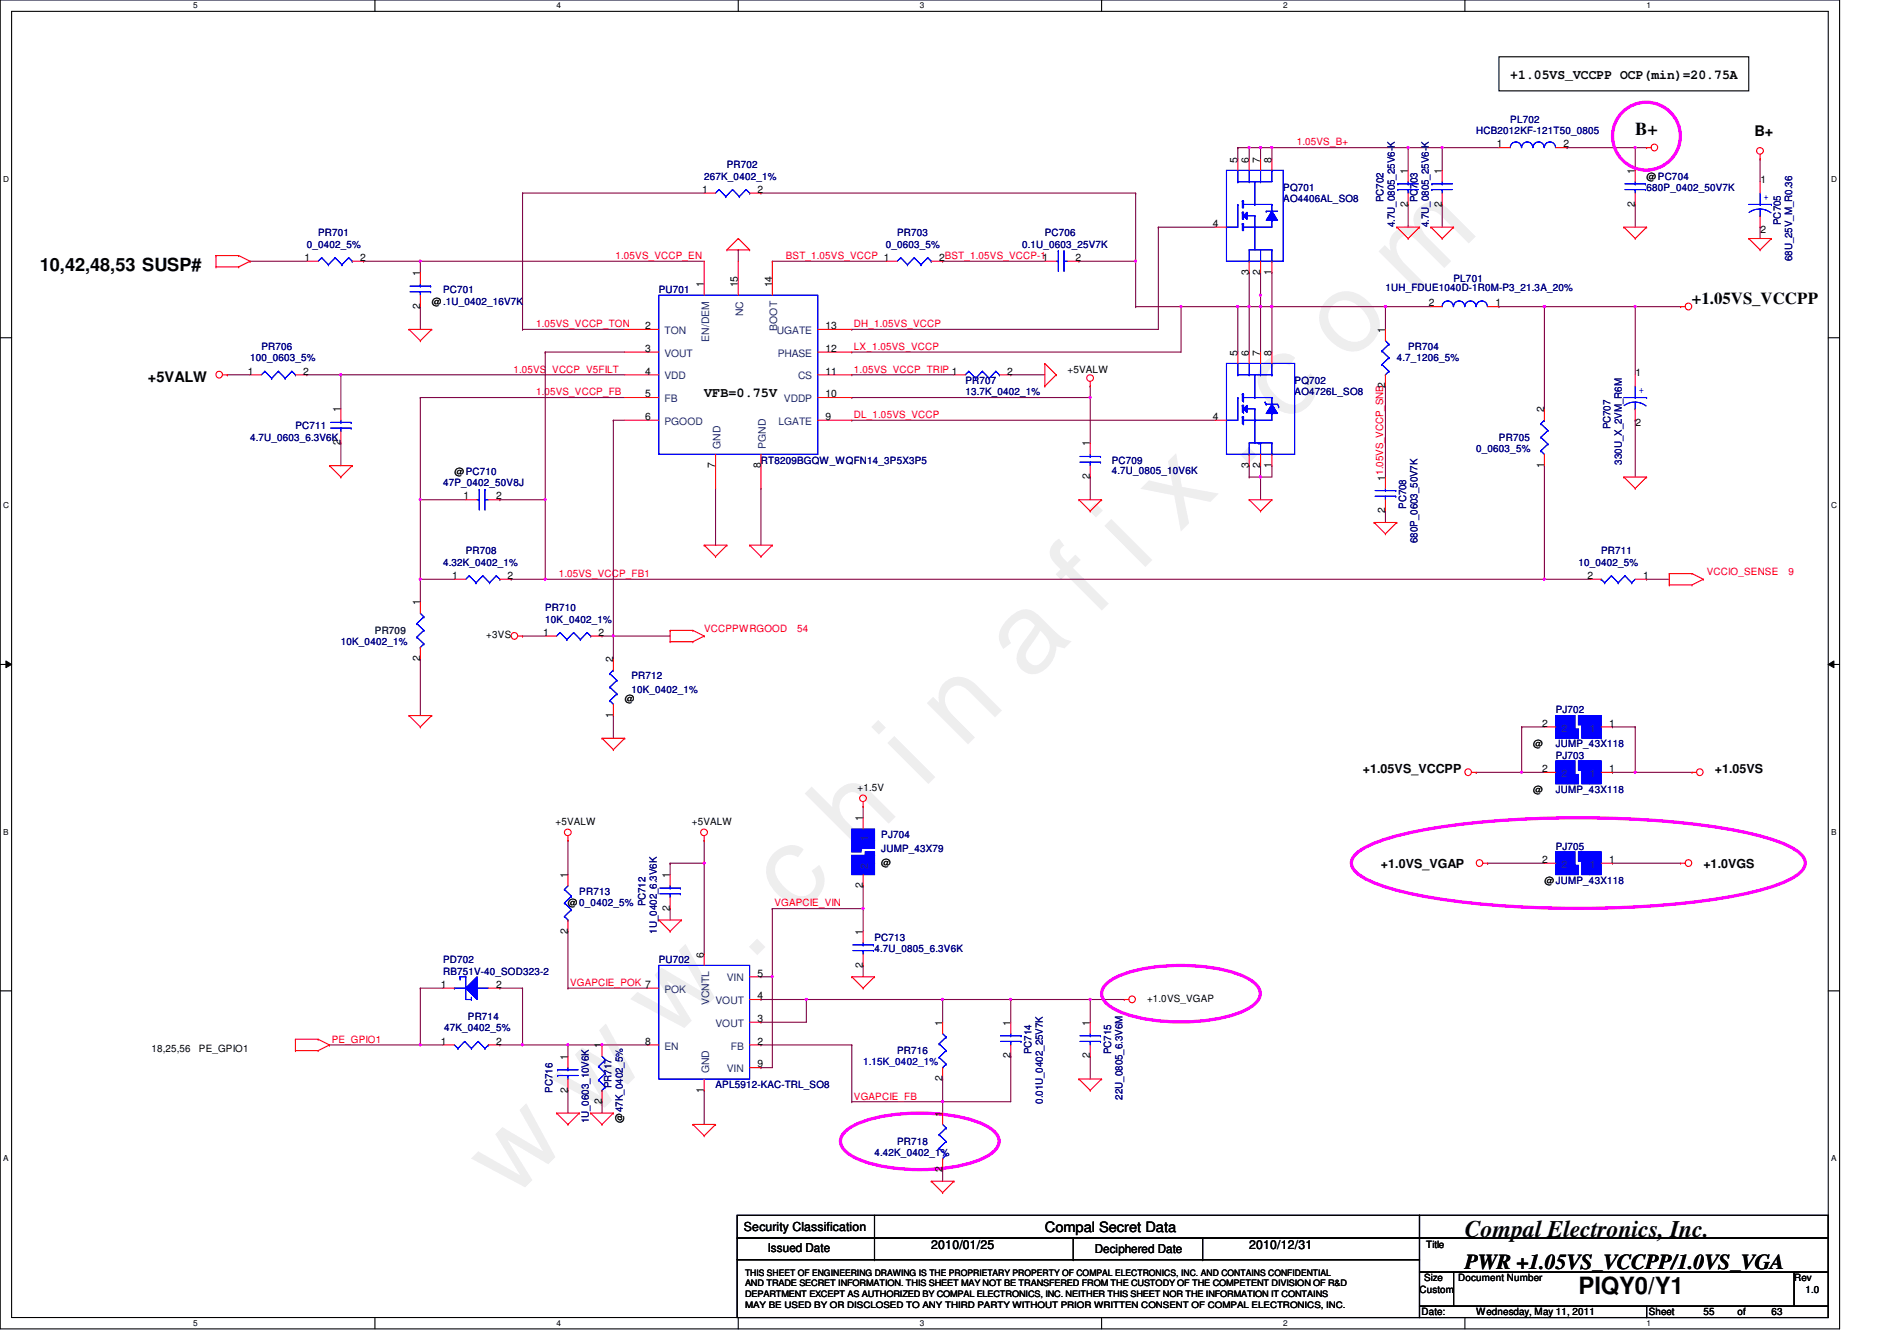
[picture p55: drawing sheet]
<svg xmlns="http://www.w3.org/2000/svg" width="297mm" height="210mm" viewBox="0 0 297 210" stroke-linecap="round" stroke-linejoin="round" font-family="sans-serif">
<defs><g id="words">
<text font-size="17.6" fill="#f0f" x="80.1" y="188" transform="rotate(-45 80.1 188)">w w w . c h i n a f i x . c o m</text>
<g font-size="3.7">
<text x="229.4" y="193.6">Compal Electronics, Inc.</text>
<text x="247.2" y="202.6">PIQY0/Y1</text>
</g>
<text font-size="3.3" x="229.4" y="198.6">PWR +1.05VS_VCCPP/1.0VS_VGA</text>
<g font-size="2.8">
<text x="256" y="21.1">B+</text>
<text x="6.3" y="42.5">10,42,48,53 SUSP#</text>
</g>
<text font-size="2.6" x="264.9" y="47.5">+1.05VS_VCCPP</text>
<g font-size="2.3">
<text x="274.7" y="21.3">B+</text>
<text x="23.2" y="59.7">+5VALW</text>
</g>
<text font-size="2.2" x="163.6" y="192.8">Compal Secret Data</text>
<g font-size="2.1">
<text x="236.5" y="12.4">+1.05VS_VCCPP OCP(min)=20.75A</text>
<text x="110.3" y="62.2">VFB=0.75V</text>
</g>
<g font-size="1.9">
<text x="213.4" y="120.9">+1.05VS_VCCPP</text>
<text x="268.5" y="120.9">+1.05VS</text>
<text x="216.2" y="135.9">+1.0VS_VGAP</text>
<text x="266.7" y="135.9">+1.0VGS</text>
<text x="116.5" y="192.7">Security Classification</text>
<text x="120.2" y="196">Issued Date</text>
<text x="145.8" y="195.6">2010/01/25</text>
<text x="171.4" y="196.2">Deciphered Date</text>
<text x="195.6" y="195.6">2010/12/31</text>
</g>
<g font-size="1.6" fill="#f00">
<text x="203.1" y="22.8">1.05VS_B+</text>
<text x="96.4" y="40.6">1.05VS_VCCP_EN</text>
<text x="123" y="40.6">BST_1.05VS_VCCP 1</text>
<text x="83.9" y="51.2">1.05VS_VCCP_TON</text>
<text x="133.7" y="51.2">DH_1.05VS_VCCP</text>
<text x="80.4" y="58.3">1.05VS_VCCP_V5FILT</text>
<text x="133.7" y="58.3">1.05VS_VCCP_TRIP 1</text>
<text x="133.7" y="54.8">LX_1.05VS_VCCP</text>
<text x="83.9" y="61.9">1.05VS_VCCP_FB</text>
<text x="133.7" y="65.4">DL_1.05VS_VCCP</text>
<text x="267.3" y="90">VCCIO_SENSE</text>
<text x="280.1" y="90">9</text>
<text x="87.5" y="90.3">1.05VS_VCCP_FB1</text>
<text x="110.3" y="98.9">VCCPPWRGOOD</text>
<text x="124.8" y="98.9">54</text>
<text x="121.3" y="141.9">VGAPCIE_VIN</text>
<text x="89.3" y="154.3">VGAPCIE_POK 7</text>
<text x="51.9" y="163.2">PE_GPIO1</text>
<text x="133.7" y="172.1">VGAPCIE_FB</text>
</g>
<g font-size="1.6" fill="#000080">
<text x="231.2" y="21">HCB2012KF-121T50_0805</text>
<text x="236.5" y="19.2">PL702</text>
<text x="110.3" y="28.1">267K_0402_1%</text>
<text x="113.8" y="26.3">PR702</text>
<text x="200.9" y="29.9">PQ701</text>
<text x="257.8" y="29.9">680P_0402_50V7K</text>
<text x="200.9" y="31.7">AO4406AL_SO8</text>
<text x="216.6" y="31.7" transform="rotate(-90 216.6 31.7)">PC702</text>
<text x="218.4" y="35.6" transform="rotate(-90 218.4 35.6)">4.7U_0805_25V6-K</text>
<text x="222" y="31.7" transform="rotate(-90 222 31.7)">PC703</text>
<text x="223.8" y="35.6" transform="rotate(-90 223.8 35.6)">4.7U_0805_25V6-K</text>
<text x="278.9" y="35.2" transform="rotate(-90 278.9 35.2)">PC705</text>
<text x="48" y="38.8">0_0402_5%</text>
<text x="49.8" y="37">PR701</text>
<text x="138.7" y="38.8">0_0603_5%</text>
<text x="140.5" y="37">PR703</text>
<text x="160" y="38.8">0.1U_0603_25V7K</text>
<text x="163.6" y="37">PC706</text>
<text x="280.6" y="40.9" transform="rotate(-90 280.6 40.9)">68U_25V_M_R0.36</text>
<text x="69.4" y="45.9">PC701</text>
<text x="103.2" y="45.9">PU701</text>
<text x="216.9" y="45.5">1UH_FDUE1040D-1R0M-P3_21.3A_20%</text>
<text x="227.6" y="44.1">PL701</text>
<text x="39.2" y="56.6">100_0603_5%</text>
<text x="40.9" y="54.8">PR706</text>
<text x="218.7" y="56.6">4.7_1206_5%</text>
<text x="220.5" y="54.8">PR704</text>
<text x="151.2" y="60.1">PR707</text>
<text x="151.2" y="61.9">13.7K_0402_1%</text>
<text x="202.7" y="60.1">PQ702</text>
<text x="202.7" y="61.9">AO4726L_SO8</text>
<text x="39.2" y="69">4.7U_0603_6.3V6K</text>
<text x="46.3" y="67.2">PC711</text>
<text x="231.2" y="70.8">0_0603_5%</text>
<text x="234.7" y="69">PR705</text>
<text x="252.2" y="67.2" transform="rotate(-90 252.2 67.2)">PC707</text>
<text x="69.4" y="76.1">47P_0402_50V8J</text>
<text x="119.2" y="72.6">RT8209BGQW_WQFN14_3P5X3P5</text>
<text x="174.1" y="72.6">PC709</text>
<text x="174.1" y="74.2">4.7U_0805_10V6K</text>
<text x="254" y="72.7" transform="rotate(-90 254 72.7)">330U_X_2VM_R6M</text>
<text x="220.2" y="79.7" transform="rotate(-90 220.2 79.7)">PC708</text>
<text x="69.4" y="88.6">4.32K_0402_1%</text>
<text x="72.9" y="86.8">PR708</text>
<text x="222" y="85" transform="rotate(-90 222 85)">680P_0603_50V7K</text>
<text x="247.2" y="88.6">10_0402_5%</text>
<text x="250.7" y="86.8">PR711</text>
<text x="85.4" y="95.7">PR710</text>
<text x="53.4" y="101">10K_0402_1%</text>
<text x="85.4" y="97.4">10K_0402_1%</text>
<text x="98.9" y="106.3">PR712</text>
<text x="98.9" y="108.4">10K_0402_1%</text>
<text x="243.6" y="111.7">PJ702</text>
<text x="243.6" y="118.8">PJ703</text>
<text x="243.6" y="117">JUMP_43X118</text>
<text x="243.6" y="124.1">JUMP_43X118</text>
<text x="138" y="131.2">PJ704</text>
<text x="138" y="133.3">JUMP_43X79</text>
<text x="243.6" y="133">PJ705</text>
<text x="90.7" y="140.1">PR713</text>
<text x="101.1" y="141.9" transform="rotate(-90 101.1 141.9)">PC712</text>
<text x="102.9" y="146.1" transform="rotate(-90 102.9 146.1)">1U_0402_6.3V6K</text>
<text x="136.9" y="147.2">PC713</text>
<text x="136.9" y="149">4.7U_0805_6.3V6K</text>
<text x="69.4" y="150.8">PD702</text>
<text x="69.4" y="152.6">RB751V-40_SOD323-2</text>
<text x="103.2" y="150.8">PU702</text>
<text x="69.5" y="161.4">47K_0402_5%</text>
<text x="73.3" y="159.7">PR714</text>
<text x="140.5" y="165">PR716</text>
<text x="161.5" y="165" transform="rotate(-90 161.5 165)">PC714</text>
<text x="174" y="165" transform="rotate(-90 174 165)">PC715</text>
<text x="86.5" y="171" transform="rotate(-90 86.5 171)">PC716</text>
<text x="95.7" y="170.3" transform="rotate(-90 95.7 170.3)">PR717</text>
<text x="112" y="170.3">APL5912-KAC-TRL_SO8</text>
<text x="163.3" y="172.8" transform="rotate(-90 163.3 172.8)">0.01U_0402_25V7K</text>
<text x="175.7" y="172.1" transform="rotate(-90 175.7 172.1)">22U_0805_6.3V6M</text>
<text x="92.2" y="175.8" transform="rotate(-90 92.2 175.8)">1U_0603_10V6K</text>
<text x="140.5" y="179.2">PR718</text>
<text x="136.9" y="181">4.42K_0402_1%</text>
</g>
<g font-size="1.6">
<text x="234.4" y="23.1">1</text>
<text x="244.8" y="23.1">2</text>
<text x="193.8" y="25.4" transform="rotate(-90 193.8 25.4)">5</text>
<text x="195.6" y="25.4" transform="rotate(-90 195.6 25.4)">6</text>
<text x="197.3" y="25.4" transform="rotate(-90 197.3 25.4)">7</text>
<text x="199.1" y="25.4" transform="rotate(-90 199.1 25.4)">8</text>
<text x="220.5" y="27.2" transform="rotate(-90 220.5 27.2)">1</text>
<text x="225.8" y="27.2" transform="rotate(-90 225.8 27.2)">1</text>
<text x="256" y="27.2" transform="rotate(-90 256 27.2)">1</text>
<text x="257.8" y="28.1">@PC704</text>
<text x="275.6" y="28.6">1</text>
<text x="109.9" y="30.2">1</text>
<text x="118.6" y="30.2">2</text>
<text x="189.9" y="35.5">4</text>
<text x="220.5" y="32.3" transform="rotate(-90 220.5 32.3)">2</text>
<text x="225.8" y="32.3" transform="rotate(-90 225.8 32.3)">2</text>
<text x="256" y="32.3" transform="rotate(-90 256 32.3)">2</text>
<text x="47.7" y="40.8">1</text>
<text x="56.4" y="40.8">2</text>
<text x="147.1" y="40.8">2BST_1.05VS_VCCP-11</text>
<text x="168.4" y="40.8">2</text>
<text x="275.6" y="36.4">2</text>
<text x="65.8" y="43.2" transform="rotate(-90 65.8 43.2)">1</text>
<text x="67.6" y="47.7">@.1U_0402_16V7K</text>
<text x="110.2" y="45" transform="rotate(-90 110.2 45)">1</text>
<text x="115.6" y="45" transform="rotate(-90 115.6 45)">15</text>
<text x="120.9" y="45" transform="rotate(-90 120.9 45)">14</text>
<text x="195.6" y="43" transform="rotate(-90 195.6 43)">3</text>
<text x="197.3" y="43" transform="rotate(-90 197.3 43)">2</text>
<text x="199.1" y="43" transform="rotate(-90 199.1 43)">1</text>
<text x="223.7" y="48">2</text>
<text x="234.2" y="48">1</text>
<text x="65.8" y="48.3" transform="rotate(-90 65.8 48.3)">2</text>
<text x="101" y="51.5">2</text>
<text x="129.3" y="51.5">13</text>
<text x="216.9" y="52.1" transform="rotate(-90 216.9 52.1)">1</text>
<text x="38.8" y="58.6">1</text>
<text x="47.5" y="58.6">2</text>
<text x="101" y="55.1">3</text>
<text x="101" y="58.6">4</text>
<text x="129.3" y="55.1">12</text>
<text x="129.3" y="58.6">11</text>
<text x="157.7" y="58.6">2</text>
<text x="167.2" y="58.3">+5VALW</text>
<text x="193.8" y="55.7" transform="rotate(-90 193.8 55.7)">5</text>
<text x="195.6" y="55.7" transform="rotate(-90 195.6 55.7)">6</text>
<text x="197.3" y="55.7" transform="rotate(-90 197.3 55.7)">7</text>
<text x="199.1" y="55.7" transform="rotate(-90 199.1 55.7)">8</text>
<text x="256.1" y="58.8">1</text>
<text x="53.3" y="64.6" transform="rotate(-90 53.3 64.6)">1</text>
<text x="101" y="62.2">5</text>
<text x="101" y="65.7">6</text>
<text x="129.3" y="65.7">9</text>
<text x="129.3" y="62.2">10</text>
<text x="189.9" y="65.7">4</text>
<text x="241.8" y="64.6" transform="rotate(-90 241.8 64.6)">2</text>
<text x="53.3" y="69.7" transform="rotate(-90 53.3 69.7)">2</text>
<text x="170.7" y="69.9" transform="rotate(-90 170.7 69.9)">1</text>
<text x="256.1" y="66.7">2</text>
<text x="71.2" y="74.3">@PC710</text>
<text x="112" y="73.2" transform="rotate(-90 112 73.2)">7</text>
<text x="119.1" y="73.2" transform="rotate(-90 119.1 73.2)">8</text>
<text x="170.7" y="75" transform="rotate(-90 170.7 75)">2</text>
<text x="195.6" y="73.2" transform="rotate(-90 195.6 73.2)">3</text>
<text x="197.3" y="73.2" transform="rotate(-90 197.3 73.2)">2</text>
<text x="199.1" y="73.2" transform="rotate(-90 199.1 73.2)">1</text>
<text x="216.9" y="75.2" transform="rotate(-90 216.9 75.2)">11.05VS_VCCP_SNB2</text>
<text x="241.8" y="73.2" transform="rotate(-90 241.8 73.2)">1</text>
<text x="72.6" y="78.2">1</text>
<text x="77.7" y="78.2">2</text>
<text x="216.9" y="80.3" transform="rotate(-90 216.9 80.3)">2</text>
<text x="65.8" y="94.8" transform="rotate(-90 65.8 94.8)">1</text>
<text x="70.8" y="90.6">1</text>
<text x="79.5" y="90.6">2</text>
<text x="248.6" y="90.6">2</text>
<text x="257.3" y="90.6">1</text>
<text x="76.1" y="99.9">+3VS</text>
<text x="85" y="99.5">1</text>
<text x="93.7" y="99.5">2</text>
<text x="65.8" y="103.5" transform="rotate(-90 65.8 103.5)">2</text>
<text x="96" y="103.7" transform="rotate(-90 96 103.7)">2</text>
<text x="96" y="112.3" transform="rotate(-90 96 112.3)">1</text>
<text x="97.8" y="109.9">@</text>
<text x="241.5" y="113.7">2</text>
<text x="251.9" y="113.7">1</text>
<text x="240" y="117">@</text>
<text x="134.3" y="123.8">+1.5V</text>
<text x="240" y="124.1">@</text>
<text x="241.5" y="120.9">2</text>
<text x="251.9" y="120.9">1</text>
<text x="87" y="129.1">+5VALW</text>
<text x="108.3" y="129.1">+5VALW</text>
<text x="135.1" y="128.6" transform="rotate(-90 135.1 128.6)">1</text>
<text x="88.9" y="137.4" transform="rotate(-90 88.9 137.4)">1</text>
<text x="104.9" y="137.4" transform="rotate(-90 104.9 137.4)">1</text>
<text x="138" y="135.5">@</text>
<text x="241.5" y="135.1">2</text>
<text x="251.9" y="135.1">1</text>
<text x="88.9" y="141.9">@0_0402_5%</text>
<text x="104.9" y="142.6" transform="rotate(-90 104.9 142.6)">2</text>
<text x="135.1" y="139" transform="rotate(-90 135.1 139)">2</text>
<text x="241.8" y="138.3">@JUMP_43X118</text>
<text x="88.9" y="146.1" transform="rotate(-90 88.9 146.1)">2</text>
<text x="110.2" y="149.9" transform="rotate(-90 110.2 149.9)">6</text>
<text x="135.1" y="146.3" transform="rotate(-90 135.1 146.3)">1</text>
<text x="69" y="154.6">1</text>
<text x="77.7" y="154.6">2</text>
<text x="118.6" y="152.9">5</text>
<text x="135.1" y="151.5" transform="rotate(-90 135.1 151.5)">2</text>
<text x="118.6" y="156.4">4</text>
<text x="118.6" y="160">3</text>
<text x="147.6" y="160.6" transform="rotate(-90 147.6 160.6)">1</text>
<text x="158.2" y="160.6" transform="rotate(-90 158.2 160.6)">1</text>
<text x="170.7" y="160.6" transform="rotate(-90 170.7 160.6)">1</text>
<text x="179.6" y="156.8">+1.0VS_VGAP</text>
<text x="23.7" y="164.7">18,25,56</text>
<text x="31.2" y="164.7">PE_GPIO1</text>
<text x="69" y="163.5">1</text>
<text x="77.7" y="163.5">2</text>
<text x="88.9" y="165.9" transform="rotate(-90 88.9 165.9)">1</text>
<text x="94.2" y="164.1" transform="rotate(-90 94.2 164.1)">1</text>
<text x="101" y="163.5">8</text>
<text x="118.6" y="163.5">2</text>
<text x="118.6" y="167.1">9</text>
<text x="158.2" y="165.7" transform="rotate(-90 158.2 165.7)">2</text>
<text x="170.7" y="165.7" transform="rotate(-90 170.7 165.7)">2</text>
<text x="88.9" y="171" transform="rotate(-90 88.9 171)">2</text>
<text x="94.2" y="172.8" transform="rotate(-90 94.2 172.8)">2</text>
<text x="110.2" y="171" transform="rotate(-90 110.2 171)">1</text>
<text x="147.6" y="169.2" transform="rotate(-90 147.6 169.2)">2</text>
<text x="97.5" y="175.8" transform="rotate(-90 97.5 175.8)">@47K_0402_5%</text>
<text x="147.6" y="174.8" transform="rotate(-90 147.6 174.8)">1</text>
<text x="147.6" y="183.5" transform="rotate(-90 147.6 183.5)">2</text>
<text x="223.3" y="195.4">Title</text>
<text x="222.3" y="202.3">Custom</text>
<text x="223" y="200.6">Size</text>
<text x="228.3" y="200.6">Document Number</text>
<text x="280.9" y="200.6">Rev</text>
<text x="282.7" y="202.3">1.0</text>
<text x="222.6" y="205.9">Date:</text>
<text x="231.2" y="205.9">Wednesday, May 11, 2011</text>
<text x="258.2" y="205.9">Sheet</text>
<text x="266.7" y="205.9">55</text>
<text x="272" y="205.9">of</text>
<text x="277.4" y="205.9">63</text>
</g>
<g font-size="1.6" fill="#00f">
<text x="276.2" y="31.3">+</text>
<text x="256.6" y="61.5">+</text>
</g>
<g font-size="1.6" fill="#004080">
<text x="104" y="52.3">TON</text>
<text x="111" y="53.5" transform="rotate(-90 111 53.5)">EN/DEM</text>
<text x="116.4" y="49.5" transform="rotate(-90 116.4 49.5)">NC</text>
<text x="121.7" y="52.3">UGATE</text>
<text x="121.7" y="51.8" transform="rotate(-90 121.7 51.8)">BOOT</text>
<text x="104" y="55.8">VOUT</text>
<text x="104" y="59.4">VDD</text>
<text x="121.8" y="55.8">PHASE</text>
<text x="125" y="59.4">CS</text>
<text x="104" y="62.9">FB</text>
<text x="122.8" y="62.9">VDDP</text>
<text x="104" y="66.5">PGOOD</text>
<text x="112.8" y="70.2" transform="rotate(-90 112.8 70.2)">GND</text>
<text x="119.9" y="70.2" transform="rotate(-90 119.9 70.2)">PGND</text>
<text x="121.9" y="66.5">LGATE</text>
<text x="244.5" y="114.5">2</text>
<text x="248.9" y="114.5">1</text>
<text x="244.5" y="121.6">2</text>
<text x="248.9" y="121.6">1</text>
<text x="135.9" y="131.6" transform="rotate(-90 135.9 131.6)">1</text>
<text x="135.9" y="136" transform="rotate(-90 135.9 136)">2</text>
<text x="244.5" y="135.8">2</text>
<text x="248.9" y="135.8">1</text>
<text x="104" y="155.4">POK</text>
<text x="113.8" y="153.6">VIN</text>
<text x="111" y="157.4" transform="rotate(-90 111 157.4)">VCNTL</text>
<text x="112" y="157.2">VOUT</text>
<text x="112" y="160.7">VOUT</text>
<text x="104" y="164.3">EN</text>
<text x="113.8" y="167.8">VIN</text>
<text x="114.5" y="164.3">FB</text>
<text x="111" y="168" transform="rotate(-90 111 168)">GND</text>
</g>
<text font-size="1.6" fill="#004040" x="58.7" y="99.2">PR709</text>
<text font-size="1.6" fill="#0000a0" x="135.2" y="166.8">1.15K_0402_1%</text>
<g font-size="1.4">
<text x="116.7" y="199.7">THIS SHEET OF ENGINEERING DRAWING IS THE PROPRIETARY PROPERTY OF COMPAL ELECTRONICS, INC. AND CONTAINS CONFIDENTIAL</text>
<text x="116.7" y="201.4">AND TRADE SECRET INFORMATION. THIS SHEET MAY NOT BE TRANSFERED FROM THE CUSTODY OF THE COMPETENT DIVISION OF R&amp;D</text>
<text x="116.7" y="203">DEPARTMENT EXCEPT AS AUTHORIZED BY COMPAL ELECTRONICS, INC. NEITHER THIS SHEET NOR THE INFORMATION IT CONTAINS</text>
<text x="116.7" y="204.7">MAY BE USED BY OR DISCLOSED TO ANY THIRD PARTY WITHOUT PRIOR WRITTEN CONSENT OF COMPAL ELECTRONICS, INC.</text>
</g>
<g font-size="1.3">
<text x="30.3" y="1.3">5</text>
<text x="87.2" y="1.3">4</text>
<text x="144" y="1.3">3</text>
<text x="200.9" y="1.3">2</text>
<text x="257.8" y="1.3">1</text>
<text x=".5" y="28.4">D</text>
<text x="286.7" y="28.4">D</text>
<text x=".5" y="79.5">C</text>
<text x="286.7" y="79.5">C</text>
<text x=".5" y="130.7">B</text>
<text x="286.7" y="130.7">B</text>
<text x=".5" y="181.8">A</text>
<text x="286.7" y="181.8">A</text>
<text x="30.3" y="207.5">5</text>
<text x="87.2" y="207.5">4</text>
<text x="144" y="207.5">3</text>
<text x="200.9" y="207.5">2</text>
<text x="257.8" y="207.5">1</text>
</g>
</g></defs>
<path d="M0 0h288.1v208h-288.1zM1.8 1.8h284.5v204.4h-284.5z" fill="none" stroke="#000" stroke-width=".17"/>
<g fill="#fff">
<path d="M30.3 .2h.6v1.4h-.6z"/>
<path d="M30.3 206.4h.6v1.4h-.6z"/>
</g>
<path d="M58.7 0v1.8M58.7 206.2v1.8" fill="none" stroke="#000" stroke-width=".17"/>
<g fill="#fff">
<path d="M87.2 .2h.6v1.4h-.6z"/>
<path d="M87.2 206.4h.6v1.4h-.6z"/>
</g>
<path d="M115.6 0v1.8M115.6 206.2v1.8" fill="none" stroke="#000" stroke-width=".17"/>
<g fill="#fff">
<path d="M144 .2h.7v1.4h-.7z"/>
<path d="M144 206.4h.7v1.4h-.7z"/>
</g>
<path d="M172.5 0v1.8M172.5 206.2v1.8" fill="none" stroke="#000" stroke-width=".17"/>
<g fill="#fff">
<path d="M200.9 .2h.7v1.4h-.7z"/>
<path d="M200.9 206.4h.7v1.4h-.7z"/>
</g>
<path d="M229.4 0v1.8M229.4 206.2v1.8" fill="none" stroke="#000" stroke-width=".17"/>
<g fill="#fff">
<path d="M257.8 .2h.7v1.4h-.7z"/>
<path d="M257.8 206.4h.7v1.4h-.7z"/>
<path d="M.5 27.3h.9v1.4h-.9z"/>
<path d="M286.7 27.3h.9v1.4h-.9z"/>
<path d="M.5 78.4h.9v1.4h-.9z"/>
<path d="M286.7 78.4h.9v1.4h-.9z"/>
</g>
<path d="M0 52.9h1.8M286.3 52.9h1.8" fill="none" stroke="#000" stroke-width=".17"/>
<g fill="#fff">
<path d="M.5 129.5h.8v1.4h-.8z"/>
<path d="M286.7 129.5h.8v1.4h-.8z"/>
</g>
<path d="M0 104h1.8M286.3 104h1.8" fill="none" stroke="#000" stroke-width=".17"/>
<path d="M.9 103.5l.9 .5-.9 .5zM286.3 104l.9-.5v1z" fill="#000"/>
<path d="M.9 103.5l.9 .5-.9 .5zM286.3 104l.9-.5v1z" fill="none" stroke="#000" stroke-width=".16"/>
<g fill="#fff">
<path d="M.5 180.6h.8v1.4h-.8z"/>
<path d="M286.7 180.6h.8v1.4h-.8z"/>
</g>
<path d="M0 155.1h1.8M286.3 155.1h1.8" fill="none" stroke="#000" stroke-width=".17"/>
<g fill="none" stroke="#800040" stroke-width=".17">
<path d="M81.8 30.2h28.5M119.2 30.2h58.6M133.4 55.1h51.5M256 48h.1M256 48v10.7M65.8 62.2h.1M65.8 62.2v16M65.8 62.2h32M256 65.8h.1M256 65.8v8.9M65.8 90.7h.1M65.8 90.7v3.5"/>
<path d="M65.8 90.7h5.4"/>
</g>
<path d="M65.7 90.5h.2v.2h-.2z" fill-rule="evenodd" fill="#f0f"/>
<path d="M65.7 90.5h.2v.2h-.2z" fill="none" stroke="#f0f" stroke-width=".17"/>
<path d="M53.4 58.7h.1M53.4 58.7v5.3M53.4 69.3h.1M53.4 69.3v3.6M65.8 103.1h.1M65.8 103.1v8.9" fill="none" stroke="#800040" stroke-width=".17"/>
<path d="M53.2 58.5h.2v.2h-.2z" fill-rule="evenodd" fill="#f0f"/>
<path d="M53.2 58.5h.2v.2h-.2z" fill="none" stroke="#f0f" stroke-width=".17"/>
<g fill="none" stroke="#800040" stroke-width=".17">
<path d="M225.8 23.1h.1M225.8 23.1v3.6M256 23.1h.1M256 23.1h1.8M35.6 58.7h.1M35.6 58.7h3.6M48 58.7h.1M48 58.7h49.8M53.4 58.7h.1M65.8 40.9h.1M65.8 40.9h44.5M133.4 51.6h48"/>
<path d="M65.8 78.2h.1M65.8 78.2h7.1"/>
</g>
<path d="M65.7 40.8h.2v.2h-.2z" fill-rule="evenodd" fill="#f0f"/>
<path d="M65.7 40.8h.2v.2h-.2z" fill="none" stroke="#f0f" stroke-width=".17"/>
<path d="M225.8 23.1h.1M225.8 23.1h8.9M39.2 40.9h.1M39.2 40.9h8.8M65.8 40.9h.1M65.8 40.9v1.8" fill="none" stroke="#800040" stroke-width=".17"/>
<path d="M225.7 23h.2v.2h-.2z" fill-rule="evenodd" fill="#f0f"/>
<path d="M225.7 23h.2v.2h-.2z" fill="none" stroke="#f0f" stroke-width=".17"/>
<path d="M56.9 40.9h.1M56.9 40.9h8.9M65.8 48h.1M65.8 48v3.6M234.7 48h7.1M65.8 78.2h.1M65.8 78.2v12.5M133.4 62.2h37.3M241.8 72.9h.1M241.8 72.9v17.8" fill="none" stroke="#800040" stroke-width=".17"/>
<path d="M65.7 78.1h.2v.2h-.2z" fill-rule="evenodd" fill="#f0f"/>
<path d="M65.7 78.1h.2v.2h-.2z" fill="none" stroke="#f0f" stroke-width=".17"/>
<path d="M256 23.1h.1M256 23.1v3.6M133.4 65.8h56.9" fill="none" stroke="#800040" stroke-width=".17"/>
<path d="M255.9 23h.2v.2h-.2z" fill-rule="evenodd" fill="#f0f"/>
<path d="M255.9 23h.2v.2h-.2z" fill="none" stroke="#f0f" stroke-width=".17"/>
<path d="M195.6 23.1h.1M195.6 23.1v1.8M220.5 23.1h.1M220.5 23.1h5.3M256 32h.1M256 32v3.6" fill="none" stroke="#800040" stroke-width=".17"/>
<path d="M220.4 23h.2v.2h-.2z" fill-rule="evenodd" fill="#f0f"/>
<path d="M220.4 23h.2v.2h-.2z" fill="none" stroke="#f0f" stroke-width=".17"/>
<path d="M241.8 48h.1M241.8 48h14.2" fill="none" stroke="#800040" stroke-width=".17"/>
<path d="M241.7 47.9h.2v.2h-.2z" fill-rule="evenodd" fill="#f0f"/>
<path d="M241.7 47.9h.2v.2h-.2z" fill="none" stroke="#f0f" stroke-width=".17"/>
<path d="M85.4 90.7h156.4" fill="none" stroke="#800040" stroke-width=".17"/>
<path d="M241.7 90.5h.2v.2h-.2z" fill-rule="evenodd" fill="#f0f"/>
<path d="M241.7 90.5h.2v.2h-.2z" fill="none" stroke="#f0f" stroke-width=".17"/>
<path d="M241.8 48h.1M241.8 48v16" fill="none" stroke="#800040" stroke-width=".17"/>
<path d="M241.7 47.9h.2v.2h-.2z" fill-rule="evenodd" fill="#f0f"/>
<path d="M241.7 47.9h.2v.2h-.2z" fill="none" stroke="#f0f" stroke-width=".17"/>
<path d="M199.2 23.1h.1M199.2 23.1h21.3M220.5 23.1h.1M220.5 23.1v3.6" fill="none" stroke="#800040" stroke-width=".17"/>
<path d="M199 23h.2v.2h-.2z" fill-rule="evenodd" fill="#f0f"/>
<path d="M199 23h.2v.2h-.2z" fill="none" stroke="#f0f" stroke-width=".17"/>
<path d="M256 48h.1M256 48h7.2M96 65.8v33.8" fill="none" stroke="#800040" stroke-width=".17"/>
<path d="M255.9 47.9h.2v.2h-.2z" fill-rule="evenodd" fill="#f0f"/>
<path d="M255.9 47.9h.2v.2h-.2z" fill="none" stroke="#f0f" stroke-width=".17"/>
<path d="M197.4 23.1h.1M197.4 23.1h1.8M199.2 23.1h.1M199.2 23.1v1.8" fill="none" stroke="#800040" stroke-width=".17"/>
<path d="M197.2 23h.3v.2h-.3z" fill-rule="evenodd" fill="#f0f"/>
<path d="M197.2 23h.3v.2h-.3z" fill="none" stroke="#f0f" stroke-width=".17"/>
<path d="M195.6 23.1h.1M195.6 23.1h1.8M197.4 23.1h.1M197.4 23.1v1.8" fill="none" stroke="#800040" stroke-width=".17"/>
<path d="M195.5 23h.2v.2h-.2z" fill-rule="evenodd" fill="#f0f"/>
<path d="M195.5 23h.2v.2h-.2z" fill="none" stroke="#f0f" stroke-width=".17"/>
<path d="M193.8 23.1h.1M193.8 23.1v1.8M193.8 23.1h1.8M245.4 23.1h.1M245.4 23.1h10.6M252.5 113.8h.1M252.5 113.8h3.5M256 113.8h.1M256 113.8v7.1" fill="none" stroke="#800040" stroke-width=".17"/>
<path d="M255.9 120.8h.2v.2h-.2z" fill-rule="evenodd" fill="#f0f"/>
<path d="M255.9 120.8h.2v.2h-.2z" fill="none" stroke="#f0f" stroke-width=".17"/>
<path d="M238.3 113.8h.1M238.3 113.8h3.5M238.3 113.8v7.1" fill="none" stroke="#800040" stroke-width=".17"/>
<path d="M238.1 120.8h.2v.2h-.2z" fill-rule="evenodd" fill="#f0f"/>
<path d="M238.1 120.8h.2v.2h-.2z" fill="none" stroke="#f0f" stroke-width=".17"/>
<path d="M275.6 35.6h.1M275.6 24.9h.1M275.6 24.9v3.5M275.6 35.6v1.7M231.2 120.9h10.6M238.3 120.9h.1M252.5 120.9h.1M252.5 120.9h12.4M256 120.9h.1M65.8 163.6h.1M65.8 163.6h3.6" fill="none" stroke="#800040" stroke-width=".17"/>
<path d="M65.7 163.4h.2v.2h-.2z" fill-rule="evenodd" fill="#f0f"/>
<path d="M65.7 163.4h.2v.2h-.2z" fill="none" stroke="#f0f" stroke-width=".17"/>
<path d="M241.8 90.7h.1M241.8 90.7h7.1M257.8 90.7h.1M257.8 90.7h3.6M232.9 135.1h8.9M252.5 135.1h.1M252.5 135.1h10.7M65.8 154.7h.1M65.8 154.7v8.9h-14.2M65.8 154.7h3.6M51.6 163.6h.1" fill="none" stroke="#800040" stroke-width=".17"/>
<g fill="none" stroke="#f00" stroke-width=".17">
<path d="M254.3 35.6h.1M254.3 35.6h3.5M254.3 35.6l1.7 1.7M256 37.3h.1M257.8 35.6h.1M257.8 23.1h.1M257.8 35.6l-1.8 1.7M257.8 23.1h.7M273.8 37.3h.1M273.8 37.3h3.6M273.8 37.3l1.8 1.8M275.6 24.9h.1"/>
<path d="M275.6 39.1h.1M275.6 24.2v.7M277.4 37.3h.1M277.4 37.3l-1.8 1.8M33.8 41.8h.1M33.8 40h.1M33.8 41.8h3.6M33.8 40v1.8M33.8 40h3.6M34.9 58.7h.7M35.6 58.7h.1M37.4 41.8h.1"/>
<path d="M37.4 40h.1M37.4 40l1.8 .9M39.2 40.9h.1M39.2 40.9l-1.8 .9M39.2 58.7h1.7M46.3 58.7h1.7M64 51.6h.1M64 51.6h3.6l-1.8 1.7M64 51.6l1.8 1.7M65.8 53.3h.1M256 58.7v1.7M263.2 48h.1"/>
<path d="M263.2 48h.7M51.6 72.9h.1M51.6 72.9h3.6M51.6 72.9l1.8 1.8M53.4 74.7h.1M55.2 72.9h.1M55.2 72.9l-1.8 1.8M254.3 74.7h.1M254.3 74.7h3.5M254.3 74.7l1.7 1.7M256 76.4h.1M256 64v1.8"/>
<path d="M257.8 74.7h.1M257.8 74.7l-1.8 1.7M65.8 94.2v1.8M261.4 89.8h.1M261.4 91.6h.1M261.4 89.8h3.5M261.4 89.8v1.8M261.4 91.6h3.5M264.9 89.8h.1M264.9 91.6h.1M264.9 89.8l1.8 .9M266.7 90.7h.1"/>
<path d="M266.7 90.7l-1.8 .9M64 112h.1M64 112h3.6l-1.8 1.8M64 112l1.8 1.8M65.8 113.8h.1M65.8 101.3v1.8M263.2 135.1h.1M263.2 135.1h.7M264.9 120.9h.1M264.9 120.9h.8M46.3 164.5h.1M46.3 162.7h.1"/>
<path d="M46.3 164.5h3.5M46.3 162.7v1.8M46.3 162.7h3.5M49.8 164.5h.1M49.8 162.7h.1M49.8 162.7l1.8 .9M51.6 163.6h.1M51.6 163.6l-1.8 .9"/>
<circle cx="259" cy="23.1" r=".52"/>
<circle cx="275.6" cy="23.6" r=".52"/>
<circle cx="34.3" cy="58.6" r=".52"/>
<circle cx="264.4" cy="48" r=".52"/>
<circle cx="264.4" cy="135.1" r=".52"/>
<circle cx="266.2" cy="120.9" r=".52"/>
</g>
<g fill="none" stroke="#000" stroke-width=".17">
<path d="M234.7 8.9h39.1v5.3h-39.1zM115.4 190.2h106.9v3.6h-106.9zM115.4 193.8h106.9v3.4h-106.9zM115.4 197.2h106.9v9h-106.9zM136.9 197.2h.1M136.9 193.8v3.4M168 197.2h.1M168 193.8v3.4M188.3 197.2h.1M188.3 193.8v3.4M222.3 190.2h64v3.6h-64zM222.3 193.8h64v5.3h-64z"/>
<path d="M222.3 199.1h5.3v5.4h-5.3zM227.6 199.1h53.3v5.4h-53.3zM280.9 199.1h5.4v5.4h-5.4zM222.3 204.5h35.5v1.7h-35.5zM257.8 204.5h28.5v1.7h-28.5z"/>
</g>
<g fill="none" stroke="#f0f" stroke-width=".51">
<path d="M212.1 133.9a9.5 9.5 0 0 1 3.9-2.2 71.7 71.7 0 0 1 16.6-3.1 157.6 157.6 0 0 1 38.6 1.3 32.9 32.9 0 0 1 9.5 2.8 3.1 3.1 0 0 1 2 2.4 3.2 3.2 0 0 1-2 2.3 32.6 32.6 0 0 1-9.5 2.9 155.3 155.3 0 0 1-48.2 0 32.5 32.5 0 0 1-9.4-2.9 3.2 3.2 0 0 1-2-2.3l.1-.6z"/>
<circle cx="257.8" cy="21.3" r="5.3"/>
</g>
<g fill="none" stroke="#00f" stroke-width=".17">
<path d="M41.5 58.1h.1M41.5 58.1l-.6 .6M41.5 58.1l1 1.1M42.5 59.2h.1M43.6 58.1h.1M43.6 58.1l-1.1 1.1M43.6 58.1l1.1 1.1M44.7 59.2h.1M45.7 58.1h.1M45.7 58.1l-1 1.1M45.7 58.1l.6 .6M46.3 58.7h.1"/>
<path d="M254.3 62.2h3.5M256 62.2h.1M256 62.9l.8 .1 .9 .5M256 62.9l-1.1 .2-.6 .4M256 64h.1M256 60.4v1.8M256 62.9v1.1M257.8 62.2h.1M65.3 97.6h.1M65.3 99.7h.1M65.3 97.6l1.1 1.1M65.3 99.7l1.1 1.1"/>
<path d="M65.8 96l.6 .6M66.4 96.6h.1M66.4 98.7h.1M66.4 96.6l-1.1 1M66.4 98.7l-1.1 1M65.8 101.3h.1M66.4 100.8h.1M66.4 100.8l-.6 .5"/>
</g>
<path d="M248.9 133.3h1.8v3.6h-1.8z" fill-rule="evenodd" fill="#00f"/>
<path d="M248.9 133.3h1.8v3.6h-1.8z" fill="none" stroke="#00f" stroke-width=".17"/>
<path d="M247.7 133.3h1.2v3.6h-1.2z" fill-rule="evenodd" fill="#00f"/>
<path d="M247.7 133.3h1.2v3.6h-1.2z" fill="none" stroke="#00f" stroke-width=".17"/>
<path d="M247.2 133.3h.5v1.5h-.5z" fill-rule="evenodd" fill="#00f"/>
<path d="M247.2 133.3h.5v1.5h-.5z" fill="none" stroke="#00f" stroke-width=".17"/>
<path d="M246.6 135.5h.6v1.4h-.6z" fill-rule="evenodd" fill="#00f"/>
<path d="M246.6 135.5h.6v1.4h-.6z" fill="none" stroke="#00f" stroke-width=".17"/>
<path d="M245.4 133.3h1.2v3.6h-1.2z" fill-rule="evenodd" fill="#00f"/>
<path d="M245.4 133.3h1.2v3.6h-1.2z" fill="none" stroke="#00f" stroke-width=".17"/>
<path d="M243.6 133.3h1.8v3.6h-1.8z" fill-rule="evenodd" fill="#00f"/>
<path d="M243.6 133.3h1.8v3.6h-1.8z" fill="none" stroke="#00f" stroke-width=".17"/>
<path d="M248.9 133.3h1.8v3.6h-1.8z" fill-rule="evenodd" fill="#00f"/>
<path d="M248.9 133.3h1.8v3.6h-1.8z" fill="none" stroke="#00f" stroke-width=".17"/>
<path d="M247.7 133.3h1.2v3.6h-1.2z" fill-rule="evenodd" fill="#00f"/>
<path d="M247.7 133.3h1.2v3.6h-1.2z" fill="none" stroke="#00f" stroke-width=".17"/>
<path d="M247.2 133.3h.5v1.5h-.5z" fill-rule="evenodd" fill="#00f"/>
<path d="M247.2 133.3h.5v1.5h-.5z" fill="none" stroke="#00f" stroke-width=".17"/>
<path d="M246.6 135.5h.6v1.4h-.6z" fill-rule="evenodd" fill="#00f"/>
<path d="M246.6 135.5h.6v1.4h-.6z" fill="none" stroke="#00f" stroke-width=".17"/>
<path d="M245.4 133.3h1.2v3.6h-1.2z" fill-rule="evenodd" fill="#00f"/>
<path d="M245.4 133.3h1.2v3.6h-1.2z" fill="none" stroke="#00f" stroke-width=".17"/>
<path d="M243.6 133.3h1.8v3.6h-1.8z" fill-rule="evenodd" fill="#00f"/>
<path d="M243.6 133.3h1.8v3.6h-1.8z" fill="none" stroke="#00f" stroke-width=".17"/>
<path d="M241.8 135.1h1.8M250.7 135.1h1.8" fill="none" stroke="#f00" stroke-width=".17"/>
<path d="M248.9 119.1h1.8v3.6h-1.8z" fill-rule="evenodd" fill="#00f"/>
<path d="M248.9 119.1h1.8v3.6h-1.8z" fill="none" stroke="#00f" stroke-width=".17"/>
<path d="M247.7 119.1h1.2v3.6h-1.2z" fill-rule="evenodd" fill="#00f"/>
<path d="M247.7 119.1h1.2v3.6h-1.2z" fill="none" stroke="#00f" stroke-width=".17"/>
<path d="M247.2 119.1h.5v1.5h-.5z" fill-rule="evenodd" fill="#00f"/>
<path d="M247.2 119.1h.5v1.5h-.5z" fill="none" stroke="#00f" stroke-width=".17"/>
<path d="M246.6 121.2h.6v1.5h-.6z" fill-rule="evenodd" fill="#00f"/>
<path d="M246.6 121.2h.6v1.5h-.6z" fill="none" stroke="#00f" stroke-width=".17"/>
<path d="M245.4 119.1h1.2v3.6h-1.2z" fill-rule="evenodd" fill="#00f"/>
<path d="M245.4 119.1h1.2v3.6h-1.2z" fill="none" stroke="#00f" stroke-width=".17"/>
<path d="M243.6 119.1h1.8v3.6h-1.8z" fill-rule="evenodd" fill="#00f"/>
<path d="M243.6 119.1h1.8v3.6h-1.8z" fill="none" stroke="#00f" stroke-width=".17"/>
<path d="M248.9 119.1h1.8v3.6h-1.8z" fill-rule="evenodd" fill="#00f"/>
<path d="M248.9 119.1h1.8v3.6h-1.8z" fill="none" stroke="#00f" stroke-width=".17"/>
<path d="M247.7 119.1h1.2v3.6h-1.2z" fill-rule="evenodd" fill="#00f"/>
<path d="M247.7 119.1h1.2v3.6h-1.2z" fill="none" stroke="#00f" stroke-width=".17"/>
<path d="M247.2 119.1h.5v1.5h-.5z" fill-rule="evenodd" fill="#00f"/>
<path d="M247.2 119.1h.5v1.5h-.5z" fill="none" stroke="#00f" stroke-width=".17"/>
<path d="M246.6 121.2h.6v1.5h-.6z" fill-rule="evenodd" fill="#00f"/>
<path d="M246.6 121.2h.6v1.5h-.6z" fill="none" stroke="#00f" stroke-width=".17"/>
<path d="M245.4 119.1h1.2v3.6h-1.2z" fill-rule="evenodd" fill="#00f"/>
<path d="M245.4 119.1h1.2v3.6h-1.2z" fill="none" stroke="#00f" stroke-width=".17"/>
<path d="M243.6 119.1h1.8v3.6h-1.8z" fill-rule="evenodd" fill="#00f"/>
<g fill="none" stroke="#00f" stroke-width=".17">
<path d="M236.5 23.1a.87 .87 0 0 1 .9-.9 .87 .87 0 0 1 .8 .9M238.3 23.1a.87 .87 0 0 1 .8-.9 .87 .87 0 0 1 .9 .9M240 23.1a.87 .87 0 0 1 .9-.9 .87 .87 0 0 1 .9 .9M241.8 23.1a.87 .87 0 0 1 .9-.9 .87 .87 0 0 1 .9 .9M50.4 40.3h.1M50.4 40.3l-.6 .6M50.4 40.3l1 1.1M51.4 41.4h.1M52.5 40.3h.1M52.5 40.3l-1.1 1.1M52.5 40.3l1 1.1M53.5 41.4h.1"/>
<path d="M54.6 40.3h.1M54.6 40.3l-1.1 1.1M54.6 40.3l.6 .6M55.2 40.9h.1M64.2 45.7h3.2M64.2 44.8h3.2M65.8 44.8h.1M65.8 45.7h.1M65.8 44.4v.4M65.8 45.7v.5M67.4 45.7h.1M67.4 44.8h.1"/>
<path d="M51.8 67h3.2M51.8 66.1h3.2M53.4 66.1h.1M53.4 67h.1M53.4 65.8v.3M53.4 67v.6M55 67h.1M55 66.1h.1M250.7 90.7h.1M250.7 90.7l.6 .5M251.3 91.2h.1M252.3 90.1h.1"/>
<path d="M252.3 90.1l1.1 1.1M252.3 90.1l-1 1.1M253.4 91.2h.1M254.4 90.1h.1M254.4 90.1l1.1 1.1M254.4 90.1l-1 1.1M255.5 91.2h.1M256 90.7l-.5 .5M243.6 119.1h1.8v3.6h-1.8z"/>
</g>
<path d="M234.7 23.1h1.8M243.6 23.1h1.8M48 40.9h1.8M55.2 40.9h1.7M65.8 42.7v1.7M65.8 46.2v1.8M53.4 64v1.8M53.4 67.6v1.7M248.9 90.7h1.8M256 90.7h1.8M241.8 120.9h1.8M250.7 120.9h1.8" fill="none" stroke="#f00" stroke-width=".17"/>
<path d="M248.9 112h1.8v3.6h-1.8z" fill-rule="evenodd" fill="#00f"/>
<path d="M248.9 112h1.8v3.6h-1.8z" fill="none" stroke="#00f" stroke-width=".17"/>
<path d="M247.7 112h1.2v3.6h-1.2z" fill-rule="evenodd" fill="#00f"/>
<path d="M247.7 112h1.2v3.6h-1.2z" fill="none" stroke="#00f" stroke-width=".17"/>
<path d="M247.2 112h.5v1.4h-.5z" fill-rule="evenodd" fill="#00f"/>
<path d="M247.2 112h.5v1.4h-.5z" fill="none" stroke="#00f" stroke-width=".17"/>
<path d="M246.6 114.1h.6v1.5h-.6z" fill-rule="evenodd" fill="#00f"/>
<path d="M246.6 114.1h.6v1.5h-.6z" fill="none" stroke="#00f" stroke-width=".17"/>
<path d="M245.4 112h1.2v3.6h-1.2z" fill-rule="evenodd" fill="#00f"/>
<path d="M245.4 112h1.2v3.6h-1.2z" fill="none" stroke="#00f" stroke-width=".17"/>
<path d="M243.6 112h1.8v3.6h-1.8z" fill-rule="evenodd" fill="#00f"/>
<path d="M243.6 112h1.8v3.6h-1.8z" fill="none" stroke="#00f" stroke-width=".17"/>
<path d="M248.9 112h1.8v3.6h-1.8z" fill-rule="evenodd" fill="#00f"/>
<path d="M248.9 112h1.8v3.6h-1.8z" fill="none" stroke="#00f" stroke-width=".17"/>
<path d="M247.7 112h1.2v3.6h-1.2z" fill-rule="evenodd" fill="#00f"/>
<path d="M247.7 112h1.2v3.6h-1.2z" fill="none" stroke="#00f" stroke-width=".17"/>
<path d="M247.2 112h.5v1.4h-.5z" fill-rule="evenodd" fill="#00f"/>
<path d="M247.2 112h.5v1.4h-.5z" fill="none" stroke="#00f" stroke-width=".17"/>
<path d="M246.6 114.1h.6v1.5h-.6z" fill-rule="evenodd" fill="#00f"/>
<path d="M246.6 114.1h.6v1.5h-.6z" fill="none" stroke="#00f" stroke-width=".17"/>
<path d="M245.4 112h1.2v3.6h-1.2z" fill-rule="evenodd" fill="#00f"/>
<path d="M245.4 112h1.2v3.6h-1.2z" fill="none" stroke="#00f" stroke-width=".17"/>
<path d="M243.6 112h1.8v3.6h-1.8z" fill-rule="evenodd" fill="#00f"/>
<g fill="none" stroke="#00f" stroke-width=".17">
<path d="M254.4 29.7h3.3M254.4 28.8h3.3M256 28.8h.1M256 29.7h.1M256 28.4v.4M256 29.7v.5M257.7 29.7h.1M257.7 28.8h.1M273.8 32h3.6M275.6 32h.1M275.6 32.7l.7 .1 1 .5M275.6 32.7l-1.1 .2-.6 .4"/>
<path d="M275.6 33.8h.1M275.6 30.2v1.8M275.6 32.7v1.1M277.4 32h.1M241.3 70.6h.1M241.3 68.4h.1M241.3 66.3h.1M241.3 70.6l.5 .5M241.3 68.4l1.1 1.1M241.3 66.3l1.1 1.1M241.8 65.8h.1M241.8 65.8l-.5 .5"/>
<path d="M242.4 69.5h.1M242.4 67.4h.1M242.4 69.5l-1.1 1.1M242.4 67.4l-1.1 1M243.6 112h1.8v3.6h-1.8z"/>
</g>
<path d="M256 26.7v1.7M256 30.2v1.8M275.6 28.4v1.8M275.6 33.8v1.8M241.8 64v1.8M241.8 71.1v1.8M241.8 113.8h1.8M250.7 113.8h1.8" fill="none" stroke="#f00" stroke-width=".17"/>
<path d="M65.7 90.5h.2v.2h-.2z" fill-rule="evenodd" fill="#f0f"/>
<path d="M65.7 90.5h.2v.2h-.2z" fill="none" stroke="#f0f" stroke-width=".17"/>
<path d="M53.2 58.5h.2v.2h-.2z" fill-rule="evenodd" fill="#f0f"/>
<path d="M53.2 58.5h.2v.2h-.2z" fill="none" stroke="#f0f" stroke-width=".17"/>
<path d="M65.7 40.8h.2v.2h-.2z" fill-rule="evenodd" fill="#f0f"/>
<path d="M65.7 40.8h.2v.2h-.2z" fill="none" stroke="#f0f" stroke-width=".17"/>
<path d="M225.7 23h.2v.2h-.2z" fill-rule="evenodd" fill="#f0f"/>
<path d="M225.7 23h.2v.2h-.2z" fill="none" stroke="#f0f" stroke-width=".17"/>
<path d="M65.7 78.1h.2v.2h-.2z" fill-rule="evenodd" fill="#f0f"/>
<path d="M65.7 78.1h.2v.2h-.2z" fill="none" stroke="#f0f" stroke-width=".17"/>
<path d="M255.9 23h.2v.2h-.2z" fill-rule="evenodd" fill="#f0f"/>
<path d="M255.9 23h.2v.2h-.2z" fill="none" stroke="#f0f" stroke-width=".17"/>
<path d="M220.4 23h.2v.2h-.2z" fill-rule="evenodd" fill="#f0f"/>
<path d="M220.4 23h.2v.2h-.2z" fill="none" stroke="#f0f" stroke-width=".17"/>
<path d="M241.7 47.9h.2v.2h-.2z" fill-rule="evenodd" fill="#f0f"/>
<path d="M241.7 47.9h.2v.2h-.2z" fill="none" stroke="#f0f" stroke-width=".17"/>
<path d="M241.7 90.5h.2v.2h-.2z" fill-rule="evenodd" fill="#f0f"/>
<path d="M241.7 90.5h.2v.2h-.2z" fill="none" stroke="#f0f" stroke-width=".17"/>
<path d="M241.7 47.9h.2v.2h-.2z" fill-rule="evenodd" fill="#f0f"/>
<path d="M241.7 47.9h.2v.2h-.2z" fill="none" stroke="#f0f" stroke-width=".17"/>
<path d="M199 23h.2v.2h-.2z" fill-rule="evenodd" fill="#f0f"/>
<path d="M199 23h.2v.2h-.2z" fill="none" stroke="#f0f" stroke-width=".17"/>
<path d="M255.9 47.9h.2v.2h-.2z" fill-rule="evenodd" fill="#f0f"/>
<path d="M255.9 47.9h.2v.2h-.2z" fill="none" stroke="#f0f" stroke-width=".17"/>
<path d="M197.2 23h.3v.2h-.3z" fill-rule="evenodd" fill="#f0f"/>
<path d="M197.2 23h.3v.2h-.3z" fill="none" stroke="#f0f" stroke-width=".17"/>
<path d="M195.5 23h.2v.2h-.2z" fill-rule="evenodd" fill="#f0f"/>
<path d="M195.5 23h.2v.2h-.2z" fill="none" stroke="#f0f" stroke-width=".17"/>
<path d="M255.9 120.8h.2v.2h-.2z" fill-rule="evenodd" fill="#f0f"/>
<path d="M255.9 120.8h.2v.2h-.2z" fill="none" stroke="#f0f" stroke-width=".17"/>
<path d="M238.1 120.8h.2v.2h-.2z" fill-rule="evenodd" fill="#f0f"/>
<path d="M238.1 120.8h.2v.2h-.2z" fill="none" stroke="#f0f" stroke-width=".17"/>
<path d="M65.7 163.4h.2v.2h-.2z" fill-rule="evenodd" fill="#f0f"/>
<path d="M65.7 163.4h.2v.2h-.2z" fill="none" stroke="#f0f" stroke-width=".17"/>
<use href="#words"/>
</svg>
